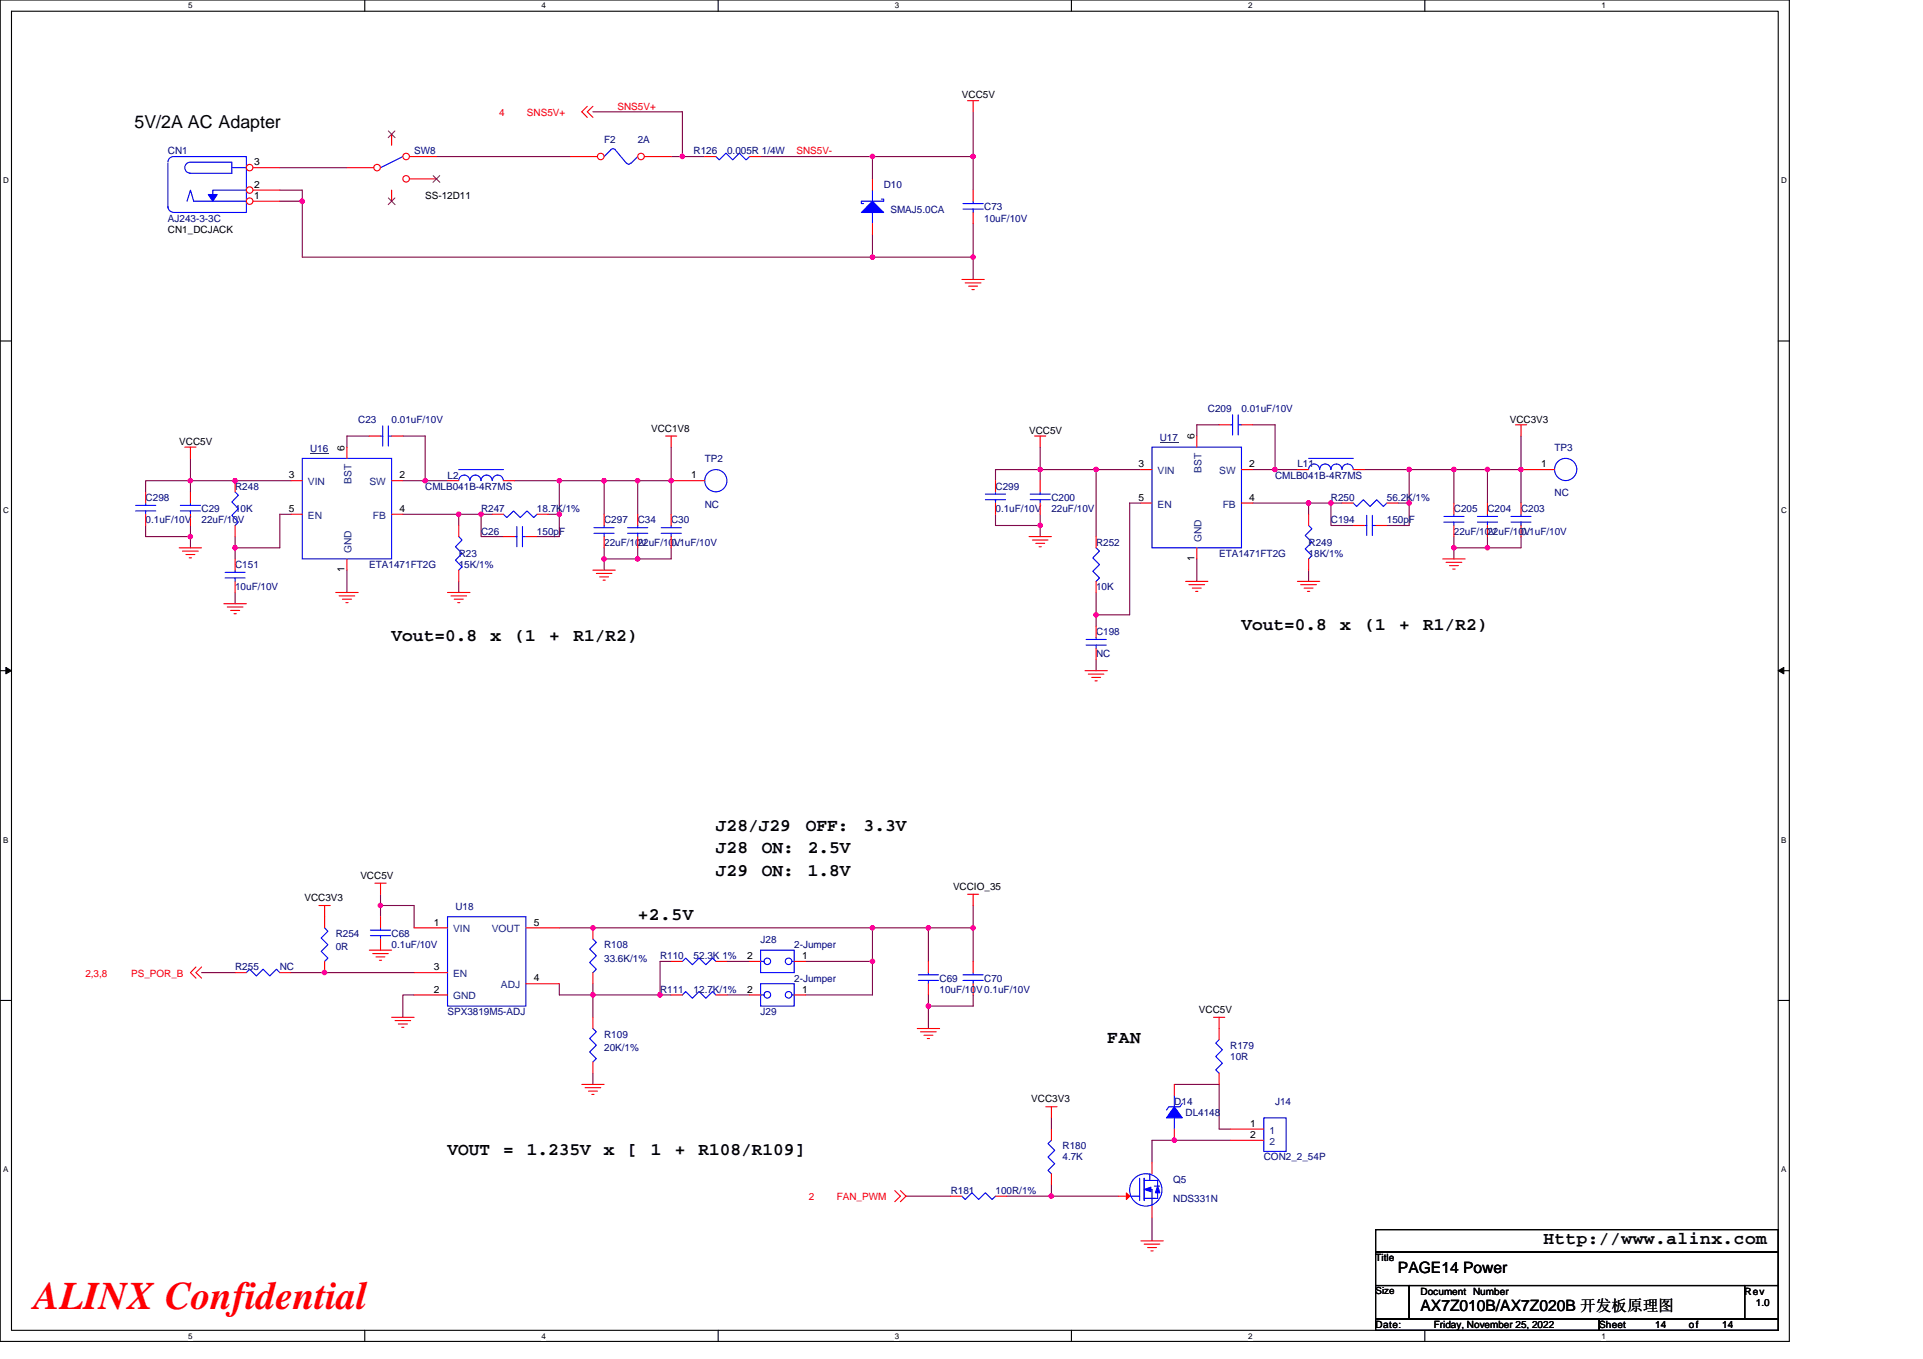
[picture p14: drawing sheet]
<svg xmlns="http://www.w3.org/2000/svg" width="297mm" height="210mm" viewBox="0 0 297 210" stroke-linecap="round" stroke-linejoin="round" font-family="sans-serif">
<defs><g id="words">
<text font-size="6" fill="#f00" x="5.2" y="202.3">ALINX Confidential</text>
<g font-size="2.8">
<text x="20.8" y="19.7">5V/2A AC Adapter</text>
<text x="60.5" y="99">Vout=0.8</text>
<text x="75.7" y="99">x</text>
<text x="79.5" y="99">(1</text>
<text x="84.8" y="99">+</text>
<text x="88.6" y="99">R1/R2)</text>
<text x="191.8" y="97.3">Vout=0.8</text>
<text x="207" y="97.3">x</text>
<text x="210.8" y="97.3">(1</text>
<text x="216.1" y="97.3">+</text>
<text x="219.9" y="97.3">R1/R2)</text>
<text x="110.6" y="131.8">J28</text>
<text x="110.6" y="128.4">J28/J29</text>
<text x="117.7" y="131.8">ON:</text>
<text x="124.5" y="128.4">OFF:</text>
<text x="124.8" y="131.8">2.5V</text>
<text x="133.4" y="128.4">3.3V</text>
<text x="110.6" y="135.3">J29</text>
<text x="117.7" y="135.3">ON:</text>
<text x="124.8" y="135.3">1.8V</text>
<text x="98.5" y="142.2">+2.5V</text>
<text x="171" y="161.2">FAN</text>
<text x="69.1" y="178.5">VOUT</text>
<text x="77.7" y="178.5">=</text>
<text x="81.4" y="178.5">1.235V x</text>
<text x="96.9" y="178.5">[</text>
<text x="100.6" y="178.5">1</text>
<text x="104.2" y="178.5">+</text>
<text x="107.9" y="178.5">R108/R109]</text>
<text x="238.4" y="192.3">Http://www.alinx.com</text>
</g>
<g font-size="2.4">
<text x="215.9" y="196.7">PAGE14 Power</text>
<text x="219.4" y="202.5">AX7Z010B/AX7Z020B 开发板原理图</text>
</g>
<g font-size="1.5" fill="#f00">
<text x="77.1" y="18">4</text>
<text x="81.4" y="18">SNS5V+</text>
<text x="95.4" y="16.9">SNS5V+</text>
<text x="123" y="23.9">SNS5V-</text>
<text x="13.2" y="151">2,3,8</text>
<text x="20.3" y="151">PS_POR_B</text>
<text x="124.9" y="185.4">2</text>
<text x="129.2" y="185.4">FAN_PWM</text>
</g>
<g font-size="1.5">
<text x="148.6" y="15.2">VCC5V</text>
<text x="39.3" y="25.5">3</text>
<text x="39.3" y="29">2</text>
<text x="25.9" y="35.9">CN1_DCJACK</text>
<text x="39.3" y="30.7">1</text>
<text x="65.7" y="30.8">SS-12D11</text>
<text x="233.2" y="65.3">VCC3V3</text>
<text x="27.7" y="68.8">VCC5V</text>
<text x="53.2" y="69.6" transform="rotate(-90 53.2 69.6)">6</text>
<text x="100.6" y="66.7">VCC1V8</text>
<text x="159" y="67">VCC5V</text>
<text x="184.5" y="67.9" transform="rotate(-90 184.5 67.9)">6</text>
<text x="44.6" y="73.9">3</text>
<text x="61.7" y="73.9">2</text>
<text x="106.8" y="73.9">1</text>
<text x="175.8" y="72.2">3</text>
<text x="175.8" y="77.4">5</text>
<text x="193" y="77.4">4</text>
<text x="193" y="72.2">2</text>
<text x="238" y="72.2">1</text>
<text x="44.6" y="79.1">5</text>
<text x="61.7" y="79.1">4</text>
<text x="53.2" y="88.5" transform="rotate(-90 53.2 88.5)">1</text>
<text x="184.5" y="86.7" transform="rotate(-90 184.5 86.7)">1</text>
<text x="55.7" y="135.8">VCC5V</text>
<text x="147.2" y="137.5">VCCIO_35</text>
<text x="47" y="139.2">VCC3V3</text>
<text x="67" y="143">1</text>
<text x="82.4" y="143">5</text>
<text x="67" y="149.9">3</text>
<text x="115.4" y="148.2">2</text>
<text x="123.9" y="148.2">1</text>
<text x="67" y="153.4">2</text>
<text x="82.4" y="151.6">4</text>
<text x="115.4" y="153.4">2</text>
<text x="123.9" y="153.4">1</text>
<text x="185.2" y="156.5">VCC5V</text>
<text x="159.3" y="170.3">VCC3V3</text>
<text x="193.1" y="174.1">1</text>
<text x="193.1" y="175.8">2</text>
<text x="212.5" y="194.9">Title</text>
<text x="212.5" y="200">Size</text>
<text x="219.4" y="200">Document Number</text>
<text x="269.5" y="200">Rev</text>
<text x="271.2" y="201.8">1.0</text>
<text x="212.5" y="205.2">Date:</text>
<text x="221.5" y="205.2">Friday, November 25, 2022</text>
<text x="247" y="205.2">Sheet</text>
<text x="255.7" y="205.2">14</text>
<text x="260.9" y="205.2">of</text>
<text x="266" y="205.2">14</text>
</g>
<g font-size="1.5" fill="#000080">
<text x="25.9" y="23.9">CN1</text>
<text x="64" y="23.9">SW8</text>
<text x="93.3" y="22.1">F2</text>
<text x="98.5" y="22.1">2A</text>
<text x="107.1" y="23.9">R126</text>
<text x="112.3" y="23.9">0.005R 1/4W</text>
<text x="136.5" y="29">D10</text>
<text x="25.9" y="34.2">AJ243-3-3C</text>
<text x="137.5" y="32.9">SMAJ5.0CA</text>
<text x="152" y="32.5">C73</text>
<text x="152" y="34.2">10uF/10V</text>
<text x="55.3" y="65.3">C23</text>
<text x="60.5" y="65.3">0.01uF/10V</text>
<text x="186.6" y="63.6">C209</text>
<text x="191.8" y="63.6">0.01uF/10V</text>
<text x="47.9" y="69.8">U16</text>
<text x="108.9" y="71.4">TP2</text>
<text x="179.2" y="68.1">U17</text>
<text x="240.1" y="69.6">TP3</text>
<text x="22.5" y="77.4">C298</text>
<text x="36.3" y="75.7">R248</text>
<text x="65.7" y="75.7">CMLB041B-4R7MS</text>
<text x="69.1" y="74">L2</text>
<text x="153.8" y="75.7">C299</text>
<text x="162.4" y="77.4">C200</text>
<text x="197" y="74">CMLB041B-4R7MS</text>
<text x="200.4" y="72.2">L11</text>
<text x="205.6" y="77.4">R250</text>
<text x="214.2" y="77.4">56.2K/1%</text>
<text x="240.1" y="76.7">NC</text>
<text x="22.5" y="80.9">0.1uF/10V</text>
<text x="31.1" y="79.1">C29</text>
<text x="31.1" y="80.9">22uF/10V</text>
<text x="36.3" y="79.1">10K</text>
<text x="74.3" y="79.1">R247</text>
<text x="74.3" y="82.6">C26</text>
<text x="82.9" y="79.1">18.7K/1%</text>
<text x="82.9" y="82.6">150pF</text>
<text x="93.3" y="80.9">C297</text>
<text x="98.5" y="80.9">C34</text>
<text x="103.7" y="80.9">C30</text>
<text x="108.9" y="78.4">NC</text>
<text x="153.8" y="79.1">0.1uF/10V</text>
<text x="162.4" y="79.1">22uF/10V</text>
<text x="205.6" y="80.9">C194</text>
<text x="214.2" y="80.9">150pF</text>
<text x="224.6" y="79.1">C205</text>
<text x="224.6" y="82.6">22uF/10V</text>
<text x="229.8" y="79.1">C204</text>
<text x="229.8" y="82.6">22uF/10V</text>
<text x="234.9" y="79.1">C203</text>
<text x="234.9" y="82.6">0.1uF/10V</text>
<text x="36.3" y="87.8">C151</text>
<text x="57" y="87.8">ETA1471FT2G</text>
<text x="70.9" y="86">R23</text>
<text x="70.9" y="87.8">15K/1%</text>
<text x="93.3" y="84.3">22uF/10V</text>
<text x="98.5" y="84.3">22uF/10V</text>
<text x="103.7" y="84.3">0.1uF/10V</text>
<text x="169.3" y="84.3">R252</text>
<text x="188.3" y="86">ETA1471FT2G</text>
<text x="202.1" y="84.3">R249</text>
<text x="202.1" y="86">18K/1%</text>
<text x="36.3" y="91.2">10uF/10V</text>
<text x="169.3" y="91.2">10K</text>
<text x="169.3" y="98.1">C198</text>
<text x="169.3" y="101.6">NC</text>
<text x="70.4" y="140.6">U18</text>
<text x="36.3" y="149.9">R255</text>
<text x="43.2" y="149.9">NC</text>
<text x="51.9" y="144.8">R254</text>
<text x="51.9" y="146.8">0R</text>
<text x="60.5" y="144.8">C68</text>
<text x="60.5" y="146.5">0.1uF/10V</text>
<text x="93.3" y="146.5">R108</text>
<text x="93.3" y="148.6">33.6K/1%</text>
<text x="102" y="148.2">R110</text>
<text x="107.1" y="148.2">52.3K 1%</text>
<text x="117.5" y="145.6">J28</text>
<text x="122.7" y="146.5">2-Jumper</text>
<text x="102" y="153.4">R111</text>
<text x="107.1" y="153.4">12.7K/1%</text>
<text x="122.7" y="151.7">2-Jumper</text>
<text x="145.1" y="151.7">C69</text>
<text x="145.1" y="153.4">10uF/10V0.1uF/10V</text>
<text x="152" y="151.7">C70</text>
<text x="69.1" y="156.8">SPX3819M5-ADJ</text>
<text x="93.3" y="160.3">R109</text>
<text x="117.5" y="156.8">J29</text>
<text x="93.3" y="162.4">20K/1%</text>
<text x="190" y="162">R179</text>
<text x="190" y="163.8">10R</text>
<text x="181.4" y="170.7">D14</text>
<text x="183.1" y="172.4">DL4148</text>
<text x="197" y="170.7">J14</text>
<text x="164.1" y="177.6">R180</text>
<text x="164.1" y="179.3">4.7K</text>
<text x="195.2" y="179.3">CON2_2_54P</text>
<text x="146.9" y="184.5">R181</text>
<text x="153.8" y="184.5">100R/1%</text>
<text x="181.2" y="182.8">Q5</text>
<text x="181.2" y="185.7">NDS331N</text>
</g>
<g font-size="1.5" fill="#004080">
<text x="47.6" y="75">VIN</text>
<text x="54.3" y="74.8" transform="rotate(-90 54.3 74.8)">BST</text>
<text x="57.1" y="75">SW</text>
<text x="178.8" y="73.3">VIN</text>
<text x="185.6" y="73" transform="rotate(-90 185.6 73)">BST</text>
<text x="188.3" y="73.3">SW</text>
<text x="47.6" y="80.2">EN</text>
<text x="57.6" y="80.2">FB</text>
<text x="178.8" y="78.4">EN</text>
<text x="185.6" y="83.8" transform="rotate(-90 185.6 83.8)">GND</text>
<text x="188.9" y="78.4">FB</text>
<text x="54.3" y="85.5" transform="rotate(-90 54.3 85.5)">GND</text>
<text x="70" y="144.1">VIN</text>
<text x="76" y="144.1">VOUT</text>
<text x="70" y="151">EN</text>
<text x="70" y="154.4">GND</text>
<text x="77.4" y="152.7">ADJ</text>
<text x="196.1" y="175.2">1</text>
<text x="196.1" y="176.9">2</text>
</g>
<g font-size="1.2">
<text x="29.1" y="1.3">5</text>
<text x="83.6" y="1.3">4</text>
<text x="138.2" y="1.3">3</text>
<text x="192.8" y="1.3">2</text>
<text x="247.4" y="1.3">1</text>
<text x=".5" y="28.3">D</text>
<text x="275.1" y="28.3">D</text>
<text x=".5" y="79.2">C</text>
<text x="275.1" y="79.2">C</text>
<text x=".5" y="130.2">B</text>
<text x="275.1" y="130.2">B</text>
<text x=".5" y="181.1">A</text>
<text x="275.1" y="181.1">A</text>
<text x="29.1" y="206.8">5</text>
<text x="83.6" y="206.8">4</text>
<text x="138.2" y="206.8">3</text>
<text x="192.8" y="206.8">2</text>
<text x="247.4" y="206.8">1</text>
</g>
</g></defs>
<path d="M0 0h276.4v207.3h-276.4zM1.8 1.7h272.9v203.8h-272.9z" fill="none" stroke="#000" stroke-width=".17"/>
<g fill="#fff">
<path d="M29.1 .2h.6v1.4h-.6z"/>
<path d="M29.1 205.7h.6v1.4h-.6z"/>
</g>
<path d="M56.3 0v1.7M56.3 205.5v1.8" fill="none" stroke="#000" stroke-width=".17"/>
<g fill="#fff">
<path d="M83.6 .2h.7v1.4h-.7z"/>
<path d="M83.6 205.7h.7v1.4h-.7z"/>
</g>
<path d="M110.9 0v1.7M110.9 205.5v1.8" fill="none" stroke="#000" stroke-width=".17"/>
<g fill="#fff">
<path d="M138.2 .2h.7v1.4h-.7z"/>
<path d="M138.2 205.7h.7v1.4h-.7z"/>
</g>
<path d="M165.5 0v1.7M165.5 205.5v1.8" fill="none" stroke="#000" stroke-width=".17"/>
<g fill="#fff">
<path d="M192.8 .2h.6v1.4h-.6z"/>
<path d="M192.8 205.7h.6v1.4h-.6z"/>
</g>
<path d="M220.1 0v1.7M220.1 205.5v1.8" fill="none" stroke="#000" stroke-width=".17"/>
<g fill="#fff">
<path d="M247.4 .2h.6v1.4h-.6z"/>
<path d="M247.4 205.7h.6v1.4h-.6z"/>
<path d="M.5 27.2h.8v1.4h-.8z"/>
<path d="M275.1 27.2h.9v1.4h-.9z"/>
<path d="M.5 78.1h.8v1.4h-.8z"/>
<path d="M275.1 78.1h.9v1.4h-.9z"/>
</g>
<path d="M0 52.7h1.8M274.7 52.7h1.7" fill="none" stroke="#000" stroke-width=".17"/>
<g fill="#fff">
<path d="M.5 129.1h.8v1.4h-.8z"/>
<path d="M275.1 129.1h.8v1.4h-.8z"/>
</g>
<path d="M0 103.6h1.8M274.7 103.6h1.7" fill="none" stroke="#000" stroke-width=".17"/>
<path d="M.9 103.1l.9 .5-.9 .5zM274.7 103.6l.8-.5v1z" fill="#000" stroke="#000" stroke-width=".15"/>
<g fill="#fff">
<path d="M.5 180h.8v1.4h-.8z"/>
<path d="M275.1 180h.8v1.4h-.8z"/>
</g>
<path d="M0 154.6h1.8M274.7 154.6h1.7M212.5 190h62.2v3.5h-62.2zM212.5 193.5h62.2v5.1h-62.2zM212.5 198.6h5.2v5.2h-5.2zM217.7 198.6h51.8v5.2h-51.8zM269.5 198.6h5.2v5.2h-5.2zM212.5 203.8h34.5v1.7h-34.5zM247 203.8h27.7v1.7h-27.7z" fill="none" stroke="#000" stroke-width=".17"/>
<g fill="none" stroke="#800040" stroke-width=".17">
<path d="M91.6 17.3h13.8v6.9h-1.7M150.3 17.3v6.9M43.2 25.9h10.4M43.2 31.1h3.5M43.2 29.4h3.5v1.7M46.7 31.1v8.6h88.1M67.4 24.2h20.7M105.4 24.2h3.5M117.5 24.2h17.3M134.8 24.2v3.4M134.8 36.3v3.4M134.8 24.2h15.5"/>
<path d="M134.8 39.7h15.5M150.3 39.7v3.5M150.3 24.2v5.2M150.3 34.5v5.2M29.4 70.8v3.5M29.4 74.3v1.7M29.4 74.3h-6.9v1.7M29.4 74.3h15.6M45 79.5h-1.8v5.1h-6.9M57 67.4h-3.4v1.7M62.2 67.4h3.5v6.9M62.2 74.3h3.5"/>
<path d="M62.2 79.5h8.7M65.7 74.3h3.4M70.9 79.5h3.4M70.9 79.5v1.7M74.3 79.5h1.7M74.3 79.5v3.4h3.5M79.5 74.3h6.9M84.7 79.5h1.7M86.4 79.5v3.4h-3.5M86.4 74.3h6.9M86.4 74.3v5.2M93.3 74.3h5.2"/>
<path d="M93.3 74.3v5.2M98.5 74.3v5.2M98.5 74.3h5.2M103.7 69.1v5.2M103.7 74.3v5.2M153.8 74.3v-1.7h6.9v1.7M153.8 79.5v1.7h6.9M160.7 79.5v1.7M160.7 69.1v3.5h8.6M169.3 72.6h6.9M169.3 72.6v10.3M176.2 77.7h-1.7v17.3h-5.2"/>
<path d="M188.3 65.6h-3.4v1.8M193.5 77.7h8.6M193.5 65.6h3.5v7M193.5 72.6h3.5M197 72.6h3.4M202.1 77.7v1.8M202.1 77.7h3.5M205.6 77.7h1.7M205.6 77.7v3.5h3.4M210.8 72.6h6.9v5.1M215.9 77.7h1.8M217.7 72.6h6.9"/>
<path d="M217.7 77.7v3.5h-3.5M224.6 72.6v5.1M224.6 72.6h5.2M229.8 72.6v5.1M229.8 72.6h5.1M234.9 67.4v5.2M234.9 72.6v5.1M22.5 81.2v1.7h6.9M29.4 81.2v1.7M29.4 82.9v1.7M36.3 82.9v1.7M36.3 84.6v1.8"/>
<path d="M36.3 91.5v1.8M53.6 88.1v3.4M70.9 89.8v1.7M93.3 84.6v1.8M93.3 86.4v1.7M93.3 86.4h5.2M98.5 84.6v1.8M103.7 84.6v1.8h-5.2M160.7 81.2v1.7M169.3 91.5v3.5M169.3 95v1.7M184.9 86.4v3.4"/>
<path d="M202.1 88.1v1.7M224.6 82.9v1.7M224.6 84.6v1.8M224.6 84.6h5.2M229.8 82.9v1.7M234.9 82.9v1.7h-5.1M169.3 101.9v1.7M58.8 139.9v1.7M58.8 138.2v1.7M58.8 139.9h5.2v3.5M150.3 139.9v3.5M31.1 150.3h5.2"/>
<path d="M45 150.3h19M64 153.7h-1.8v3.5M86.4 143.4h48.4M86.4 152v1.7h5.2M91.6 153.7h10.4M91.6 152v1.7M91.6 153.7v3.5M103.7 148.5h-1.7v5.2h1.7M112.3 148.5h3.5M112.3 153.7h3.5M124.4 148.5h10.4M134.8 143.4v5.1"/>
<path d="M134.8 143.4h8.6M134.8 148.5v5.2h-10.4M143.4 143.4h6.9M143.4 143.4v5.1M143.4 153.7v1.7M143.4 155.4v3.5M150.3 153.7v1.7h-6.9M150.3 143.4v5.1M91.6 165.8v1.8M162.4 172.7v1.8M181.4 167.6h6.9v6.9h1.7M190 176.2h-12.1v3.4"/>
<path d="M140 184.8h6.9M155.5 184.8h6.9M162.4 183.1v1.7M162.4 184.8h10.4M177.9 188.1v3.6"/>
</g>
<g fill="#f0f" stroke="#f0f" stroke-width=".17">
<circle cx="46.7" cy="31.1" r=".34"/>
<circle cx="150.3" cy="39.7" r=".34"/>
<circle cx="134.8" cy="39.7" r=".34"/>
<circle cx="58.8" cy="139.9" r=".33"/>
<circle cx="143.4" cy="155.4" r=".34"/>
<circle cx="150.3" cy="143.4" r=".34"/>
<circle cx="91.6" cy="143.4" r=".34"/>
<circle cx="91.6" cy="153.7" r=".34"/>
<circle cx="101.9" cy="153.7" r=".34"/>
<circle cx="134.8" cy="148.5" r=".33"/>
<circle cx="143.4" cy="143.4" r=".34"/>
<circle cx="134.8" cy="143.4" r=".34"/>
<circle cx="105.4" cy="24.2" r=".34"/>
<circle cx="150.3" cy="24.2" r=".34"/>
<circle cx="134.8" cy="24.2" r=".34"/>
<circle cx="181.4" cy="176.2" r=".34"/>
<circle cx="162.4" cy="184.8" r=".34"/>
<circle cx="36.3" cy="74.3" r=".34"/>
<circle cx="29.4" cy="74.3" r=".34"/>
<circle cx="65.7" cy="74.3" r=".34"/>
<circle cx="86.4" cy="79.4" r=".33"/>
<circle cx="86.4" cy="74.3" r=".34"/>
<circle cx="70.8" cy="79.4" r=".33"/>
<circle cx="74.3" cy="79.4" r=".33"/>
<circle cx="93.3" cy="74.3" r=".34"/>
<circle cx="98.5" cy="74.3" r=".34"/>
<circle cx="103.7" cy="74.3" r=".34"/>
<circle cx="98.5" cy="86.4" r=".34"/>
<circle cx="93.3" cy="86.4" r=".34"/>
<circle cx="36.3" cy="84.6" r=".34"/>
<circle cx="160.7" cy="72.5" r=".34"/>
<circle cx="196.9" cy="72.5" r=".34"/>
<circle cx="202.1" cy="77.7" r=".34"/>
<circle cx="217.7" cy="77.7" r=".34"/>
<circle cx="205.6" cy="77.7" r=".34"/>
<circle cx="224.6" cy="72.5" r=".34"/>
<circle cx="217.7" cy="72.5" r=".34"/>
<circle cx="229.8" cy="72.5" r=".34"/>
<circle cx="234.9" cy="72.5" r=".34"/>
<circle cx="229.8" cy="84.6" r=".34"/>
<circle cx="224.6" cy="84.6" r=".34"/>
<circle cx="169.3" cy="72.5" r=".34"/>
<circle cx="169.3" cy="95" r=".34"/>
<circle cx="50.1" cy="150.3" r=".34"/>
<circle cx="160.7" cy="81.2" r=".34"/>
<circle cx="29.4" cy="82.9" r=".34"/>
</g>
<g fill="none" stroke="#f00" stroke-width=".17">
<path d="M90.7 16.4l-.8 .9 .8 .8M91.6 16.4l-.9 .9 .9 .8M149.5 15.6h1.7M150.3 15.6v1.7M134.8 27.6v1.8M134.8 34.5v1.8M148.6 43.2h3.4M149.1 43.7h2.4M149.6 44.2h1.4M150.1 44.7h.4M28.6 69.1h1.7M29.4 69.1v1.7"/>
<path d="M29.4 76v1.7M29.4 79.5v1.7M36.3 74.3v1.7M45 74.3h1.7M45 79.5h1.7M53.6 69.1v1.7M57 67.4h1.8M60.5 67.4h1.7M60.5 74.3h1.7M60.5 79.5h1.7M76 79.5h1.8M82.9 79.5h1.8"/>
<path d="M93.3 79.5v1.7M98.5 79.5v1.7M102.8 67.4h1.7M103.7 67.4v1.7M103.7 74.3h5.2M153.8 74.3v1.7M153.8 77.7v1.8M159.8 67.4h1.7M160.7 67.4v1.7M200.4 72.6h1.7M209 72.6h1.8M229.8 77.7v1.8"/>
<path d="M234.1 65.6h1.7M234.9 77.7v1.8M234.9 65.6v1.8M27.7 84.6h3.4M28.2 85.2h2.4M28.7 85.7h1.4M29.2 86.2h.4M34.6 93.3h3.5M35.1 93.8h2.4M35.6 94.3h1.4M36.1 94.8h.4M36.3 86.4v1.7"/>
<path d="M36.3 89.8v1.7M36.3 81.2v1.7M51.9 91.5h3.4M52.4 92.1h2.4M52.9 92.6h1.4M53.4 93.1h.4M53.6 86.4v1.7M69.1 91.5h3.5M69.7 92.1h2.4M70.2 92.6h1.4M70.7 93.1h.3M70.9 81.2v1.7"/>
<path d="M70.9 88.1v1.7M91.6 88.1h3.4M92.1 88.6h2.4M92.6 89.1h1.4M93.2 89.6h.3M93.3 82.9v1.7M98.5 82.9v1.7M159 82.9h3.4M159.5 83.4h2.4M160 83.9h1.4M160.5 84.5h.3M183.1 89.8h3.5"/>
<path d="M183.6 90.3h2.5M184.2 90.9h1.3M184.7 91.4h.3M200.4 89.8h3.5M200.9 90.3h2.4M201.4 90.9h1.4M201.9 91.4h.4M222.9 86.4h3.4M223.4 86.9h2.4M223.9 87.4h1.4M224.4 87.9h.4M229.8 81.2v1.7"/>
<path d="M234.9 81.2v1.7M167.6 103.6h3.4M168.1 104.2h2.4M168.6 104.7h1.4M169.1 105.2h.4M49.3 139.9h1.7M50.1 139.9v3.5M57.9 136.5h1.7M58.8 136.5v1.7M149.5 138.2h1.7M150.3 138.2v1.7M30.3 149.4l-.9 .9 .9 .8"/>
<path d="M31.1 149.4l-.8 .9 .8 .8M50.1 148.5v1.8M57 146.8h3.5M57.6 147.3h2.4M58.1 147.8h1.4M58.6 148.4h.3M58.8 141.6v1.8M58.8 145.1v1.7M60.5 157.2h3.5M61 157.7h2.4M61.5 158.2h1.4M62.1 158.7h.3"/>
<path d="M64 143.4h5.1M64 150.3h5.1M64 153.7h5.1M81.2 152h5.2M81.2 143.4h5.2M91.6 157.2v1.7M115.8 153.7h1.7M122.7 153.7h1.7M141.7 158.9h3.4M142.2 159.4h2.4M142.7 160h1.4M150.3 148.5v1.8"/>
<path d="M150.3 152v1.7M187.4 157.2h1.8M188.3 157.2v3.4M89.9 167.6h3.4M90.4 168.1h2.4M90.9 168.6h1.4M91.4 169.1h.4M91.6 164.1v1.7M143.2 160.5h.4M161.5 171h1.8M162.4 171v1.7M188.3 165.8v1.8"/>
<path d="M190 174.5h5.2M190 176.2h5.2M138.2 184l.9 .8-.9 .9M139.1 184l.9 .8-.9 .9M146.9 184.8h1.7M153.8 184.8h1.7M176.2 191.7h3.5M176.7 192.2h2.5M177.3 192.8h1.3M177.8 193.3h.3"/>
</g>
<g fill="none" stroke="#00f" stroke-width=".17">
<path d="M25.9 25.2v6.9M25.9 25a.84 .84 0 0 1 .9-.8h11.3v8.6h-11.3a.9 .9 0 0 1-.9-.9M28.9 31.1l.5-1.7 .5 1.7h8.2M29.4 25.1a.85 .85 0 0 0-.8 .8 .85 .85 0 0 0 .8 .9M29.4 25.1h6.4v1.7h-6.6M35.8 25.9h2.3M38.1 29.4h-5.2v1.7M134.8 29.4v1.7M134.8 32.8v1.7M136.1 30.8h.4v.3h-3.4v.4h.3M27.9 79h3.1M27.9 78.1h3.1"/>
<path d="M29.4 77.7v.4M29.4 79v.5M36.3 76l.5 .5-1 1.1 1 1-1 1 1 1.1-.5 .5M46.7 70.8h13.8v15.6h-13.8zM58.8 67.4h.3M59.1 65.8v3.1M60 67.4h.5M60 65.8v3.1M77.8 79.5l.5 .5 1-1 1.1 1 1-1 1 1 .5-.5M152.2 77.2h3.1M152.2 76.3h3.1M153.8 76v.3"/>
<path d="M153.8 77.2v.5M202.1 70.8h6.9M203.8 72.5a.85 .85 0 0 0-.8-.8 .85 .85 0 0 0-.9 .8M205.6 72.5a.86 .86 0 0 0-.9-.8 .86 .86 0 0 0-.8 .8M209 72.5a.87 .87 0 0 0-.9-.8 .87 .87 0 0 0-.8 .8 .85 .85 0 0 0-.9-.8 .85 .85 0 0 0-.8 .8M228.2 79.8h3.1M229.8 79.5v.3M233.4 79.8h3.1M234.9 79.5v.3M34.8 89.3h3.1M34.8 88.4h3.1M36.3 88.1v.3"/>
<path d="M36.3 89.3v.5M70.9 82.9l.5 .5-1 1.1 1 1-1 1.1 1 1-.5 .5M91.8 82.4h3.1M91.8 81.5h3.1M93.3 81.2v.3M93.3 82.4v.5M96.9 82.4h3.2M96.9 81.5h3.2M98.5 81.2v.3M98.5 82.4v.5M228.2 80.7h3.1M229.8 80.7v.5"/>
<path d="M233.4 80.7h3.1M234.9 80.7v.5M50.1 143.4l.5 .5-1 1 1 1.1-1 1 1 1-.5 .5M57.2 144.6h3.1M57.2 143.7h3.1M58.8 143.4v.3M58.8 144.6v.5M69.1 141.6h12.1v13.8h-12.1zM91.6 158.9l.5 .5-1 1.1 1 1-1 1 1 1.1-.5 .5M117.5 153.7h.5M117.5 152h5.2v3.4h-5.2zM118.1 153.9a.51 .51 0 0 1 .3-.7 .51 .51 0 0 1 .6 .6 .51 .51 0 0 1-.8 .3l-.1-.1"/>
<path d="M121.3 153.9a.51 .51 0 0 1 .4-.7 .51 .51 0 0 1 .6 .6 .51 .51 0 0 1-.8 .3l-.1-.1M122.3 153.7h.4M148.8 151.5h3.1M148.8 150.6h3.1M150.3 150.3v.3M150.3 151.5v.5M188.3 160.6l-.5 .6 1 1-1 1 1 1.1-1 1 .5 .5M195.2 172.7h3.5v5.2h-3.5zM148.6 184.8l.5 .5 1-1 1.1 1 1-1 1 1 .6-.5"/>
<circle cx="110.6" cy="74.3" r="1.71"/>
</g>
<path d="M47.9 70h2.9" fill="none" stroke="#000080" stroke-width=".15"/>
<g fill="#00f" stroke="#00f" stroke-width=".17">
<path d="M134.8 31.1l1.7 1.7h-3.4z" fill-rule="evenodd"/>
<path d="M32.2 30.1h1.3l-.6 1z" fill-rule="evenodd"/>
</g>
<circle cx="38.6" cy="31.1" r=".51" fill="#fff" stroke="#f00" stroke-width=".17"/>
<path d="M39.1 31.1h4.1" fill="none" stroke="#f00" stroke-width=".17"/>
<circle cx="38.6" cy="25.9" r=".51" fill="#fff" stroke="#f00" stroke-width=".17"/>
<path d="M39.1 25.9h4.1" fill="none" stroke="#f00" stroke-width=".17"/>
<circle cx="38.6" cy="29.4" r=".51" fill="#fff" stroke="#f00" stroke-width=".17"/>
<path d="M39.1 29.4h4.1M150.3 29.4v1.7M150.3 32.8v1.7M224.6 77.7v1.8M234.9 72.6h5.2M209 81.2h1.8M212.5 81.2h1.7M224.6 81.2v1.7M103.7 148.5h1.7M110.6 148.5h1.7M181.4 174.5v1.7M181.4 167.6v1.7" fill="none" stroke="#f00" stroke-width=".17"/>
<g fill="none" stroke="#00f" stroke-width=".17">
<path d="M62.2 24.2l-3.4 1.7M148.8 32.3h3.1M148.8 31.5h3.1M150.3 31.1v.4M150.3 32.3v.5M211.1 79.6v3.1M212 79.6v3.1M223 79.8h3.1M224.6 79.5v.3M210.8 81.2h.3M212 81.2h.5M223 80.7h3.1"/>
<path d="M224.6 80.7v.5M105.4 148.5l.5-.5 1.1 1.1 1-1.1 1 1.1 1.1-1.1 .5 .5M181.4 172.7v1.8M181.4 169.3v1.7M182.6 170.5l-.3 .5h-1.8l-.3 .5"/>
<circle cx="241.8" cy="72.5" r="1.71"/>
</g>
<path d="M181.4 171l1.2 1.7h-2.4z" fill-rule="evenodd" fill="#00f" stroke="#00f" stroke-width=".17"/>
<circle cx="58.3" cy="25.9" r=".51" fill="#fff" stroke="#f00" stroke-width=".17"/>
<path d="M53.6 25.9h4.1" fill="none" stroke="#f00" stroke-width=".17"/>
<circle cx="62.7" cy="24.2" r=".51" fill="#fff" stroke="#f00" stroke-width=".17"/>
<path d="M63.3 24.2h4.1" fill="none" stroke="#f00" stroke-width=".17"/>
<circle cx="62.7" cy="27.6" r=".51" fill="#fff" stroke="#f00" stroke-width=".17"/>
<g fill="none" stroke="#f00" stroke-width=".17">
<path d="M60.5 29.4v1.7M60.5 20.7v1.8M63.3 27.6h4.1M108.9 24.2h1.7M115.8 24.2h1.7M22.5 76v1.7M22.5 79.5v1.7M69.1 74.3h1.8M77.8 74.3h1.7M103.7 79.5v1.7M160.7 74.3v1.7M160.7 77.7v1.8"/>
<path d="M188.3 65.6h1.7M191.8 65.6h1.7M202.1 79.5v1.7M207.3 77.7h1.7M214.2 77.7h1.7M77.8 82.9h1.7M81.2 82.9h1.7M103.7 82.9v1.7M169.3 96.7v1.8M169.3 82.9v1.7M169.3 89.8v1.7M202.1 86.4v1.7"/>
<path d="M169.3 100.2v1.7M103.7 153.7h1.7M110.6 153.7h1.7M115.8 148.5h1.7M122.7 148.5h1.7M143.4 148.5v1.8M143.4 152v1.7M162.4 174.5v1.7M177.9 179.6v1.8M162.4 181.4v1.7M172.8 184.8h1.7M177.9 186.4v1.7"/>
</g>
<path d="M60 30.6l1 1M60 20.2l1 1.1M61 30.6l-1 1M61 20.2l-1 1.1M66.9 27.1l1 1.1M67.9 27.1l-1 1.1" fill="none" stroke="#804000" stroke-width=".15"/>
<g fill="none" stroke="#00f" stroke-width=".17">
<path d="M94.4 23.2l-1.1 1M95 23.1l-.3-.1-.4 .1M95 23.2l1.8 2M96.8 25.2l.3 .2 .3-.2M98.5 24.2l-1 1M110.6 24.2l.5 .5 1-1 1.1 1 1-1 1 1 .6-.5M21 79h3.1M21 78.1h3.1M22.5 77.7v.4M22.5 79v.5M70.9 72.6h6.9M72.6 74.3a.86 .86 0 0 0-.9-.9 .86 .86 0 0 0-.8 .9"/>
<path d="M77.7 74.3a.86 .86 0 0 0-.8-.9 .86 .86 0 0 0-.9 .9 .87 .87 0 0 0-.8-.9 .87 .87 0 0 0-.9 .9 .85 .85 0 0 0-.9-.9 .85 .85 0 0 0-.8 .9M159.1 77.2h3.1M159.1 76.3h3.1M160.7 76v.3M160.7 77.2v.5M190 65.6h.4M190.4 64.1v3.1M191.3 64.1v3.1M191.3 65.6h.5M209 77.7l.5 .6 1.1-1.1 1 1.1 1.1-1.1 1 1.1 .5-.6M79.5 82.9h.3M79.8 81.4v3.1"/>
<path d="M80.7 81.4v3.1M80.7 82.9h.5M102.1 82.4h3.1M102.1 81.5h3.1M103.7 81.2v.3M103.7 82.4v.5M167.8 99.7h3.1M167.8 98.8h3.1M169.3 98.5v.3M169.3 99.7v.5M169.3 84.6l.5 .6-1 1 1 1-1 1.1 1 1-.5 .5M202.1 81.2l.5 .5-1 1 1 1.1-1 1 1 1.1-.5 .5"/>
<path d="M105.4 153.7l.5-.5 1.1 1 1-1 1 1 1.1-1 .5 .5M117.5 148.5h.5M117.5 146.8h5.2v3.5h-5.2zM118.1 148.7a.5 .5 0 0 1 .4-.7 .5 .5 0 0 1 .5 .7 .5 .5 0 0 1-.8 .2l-.1-.1M121.3 148.7a.5 .5 0 0 1 .5-.7 .5 .5 0 0 1 .5 .7 .5 .5 0 0 1-.8 .2l-.1-.1M122.3 148.5h.4M141.9 151.5h3.1M141.9 150.6h3.1M143.4 150.3v.3M143.4 151.5v.5M162.4 176.2l-.5 .5 1 1-1 1.1 1 1-1 1 .5 .6M174.5 184.8h1.5"/>
<path d="M176 182.1v3.4M176.7 182.1v3.4M176.9 182.4h1.9v1M176.9 185.2h1.6M177.6 181.4v1h-.9M177.6 183.8h.3v2.6M178.3 183.3h.9M178.8 184.3v.9h-2.1"/>
<circle cx="177" cy="183.9" r="2.5"/>
</g>
<g fill="#00f" stroke="#00f" stroke-width=".17">
<path d="M176.7 183.8l1.1-.4v.7z" fill-rule="evenodd"/>
<path d="M178.8 183.3l.4 1h-.7z" fill-rule="evenodd"/>
</g>
<path d="M174 184.3l.5 .5-.5 .5z" fill="#f00" stroke="#f00" stroke-width=".17"/>
<circle cx="92.8" cy="24.2" r=".51" fill="#fff" stroke="#f00" stroke-width=".17"/>
<path d="M88.1 24.2h4.2" fill="none" stroke="#f00" stroke-width=".17"/>
<circle cx="99" cy="24.2" r=".51" fill="#fff" stroke="#f00" stroke-width=".17"/>
<path d="M99.5 24.2h4.2M176.2 72.6h1.7M176.2 77.7h1.7M184.9 67.4v1.7M191.8 72.6h1.7M191.8 77.7h1.7M184.9 84.6v1.8M36.3 150.3h1.8M43.2 150.3h1.8M91.6 143.4v1.7M91.6 150.3v1.7" fill="none" stroke="#f00" stroke-width=".17"/>
<path d="M177.9 69.1h13.9v15.5h-13.9zM38.1 150.3l.5-.5 1 1 1-1 1.1 1 1-1 .5 .5M91.6 145.1l.5 .5-1 1 1 1.1-1 1 1 1.1-.5 .5" fill="none" stroke="#00f" stroke-width=".17"/>
<path d="M179.2 68.3h2.8" fill="none" stroke="#000080" stroke-width=".15"/>
<g fill="#f0f" stroke="#f0f" stroke-width=".17">
<circle cx="46.7" cy="31.1" r=".34"/>
<circle cx="150.3" cy="39.7" r=".34"/>
<circle cx="134.8" cy="39.7" r=".34"/>
<circle cx="58.8" cy="139.9" r=".33"/>
<circle cx="143.4" cy="155.4" r=".34"/>
<circle cx="150.3" cy="143.4" r=".34"/>
<circle cx="91.6" cy="143.4" r=".34"/>
<circle cx="91.6" cy="153.7" r=".34"/>
<circle cx="101.9" cy="153.7" r=".34"/>
<circle cx="134.8" cy="148.5" r=".33"/>
<circle cx="143.4" cy="143.4" r=".34"/>
<circle cx="134.8" cy="143.4" r=".34"/>
<circle cx="105.4" cy="24.2" r=".34"/>
<circle cx="150.3" cy="24.2" r=".34"/>
<circle cx="134.8" cy="24.2" r=".34"/>
<circle cx="181.4" cy="176.2" r=".34"/>
<circle cx="162.4" cy="184.8" r=".34"/>
<circle cx="36.3" cy="74.3" r=".34"/>
<circle cx="29.4" cy="74.3" r=".34"/>
<circle cx="65.7" cy="74.3" r=".34"/>
<circle cx="86.4" cy="79.4" r=".33"/>
<circle cx="86.4" cy="74.3" r=".34"/>
<circle cx="70.8" cy="79.4" r=".33"/>
<circle cx="74.3" cy="79.4" r=".33"/>
<circle cx="93.3" cy="74.3" r=".34"/>
<circle cx="98.5" cy="74.3" r=".34"/>
<circle cx="103.7" cy="74.3" r=".34"/>
<circle cx="98.5" cy="86.4" r=".34"/>
<circle cx="93.3" cy="86.4" r=".34"/>
<circle cx="36.3" cy="84.6" r=".34"/>
<circle cx="160.7" cy="72.5" r=".34"/>
<circle cx="196.9" cy="72.5" r=".34"/>
<circle cx="202.1" cy="77.7" r=".34"/>
<circle cx="217.7" cy="77.7" r=".34"/>
<circle cx="205.6" cy="77.7" r=".34"/>
<circle cx="224.6" cy="72.5" r=".34"/>
<circle cx="217.7" cy="72.5" r=".34"/>
<circle cx="229.8" cy="72.5" r=".34"/>
<circle cx="234.9" cy="72.5" r=".34"/>
<circle cx="229.8" cy="84.6" r=".34"/>
<circle cx="224.6" cy="84.6" r=".34"/>
<circle cx="169.3" cy="72.5" r=".34"/>
<circle cx="169.3" cy="95" r=".34"/>
<circle cx="50.1" cy="150.3" r=".34"/>
<circle cx="160.7" cy="81.2" r=".34"/>
<circle cx="29.4" cy="82.9" r=".34"/>
</g>
<use href="#words"/>
</svg>
